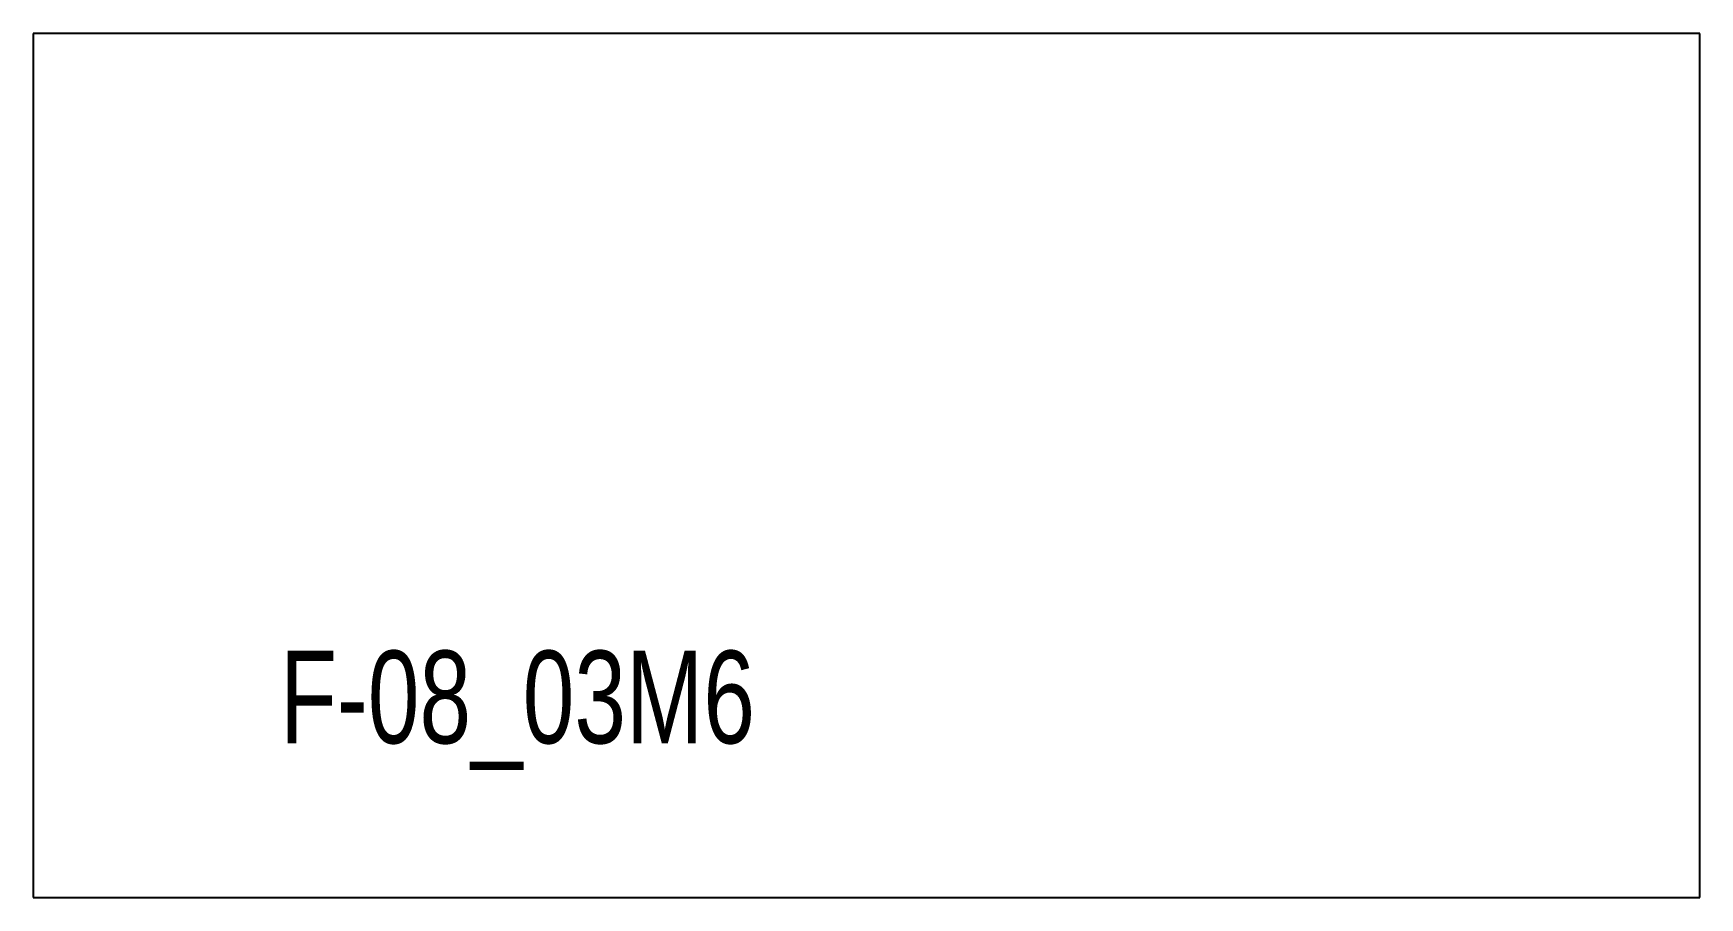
# Model space of a CAD drawing. Extents: x 0 to 13.5, y 0 to 7.
import ezdxf

# ---------------------------------------------------------------- set-up
doc = ezdxf.new("R2010")
doc.units = 0
doc.header["$MEASUREMENT"] = 0
doc.layers.add('BURN', color=1, linetype='CONTINUOUS')
doc.layers.add('SCRIBE', color=1, linetype='CONTINUOUS')

msp = doc.modelspace()

# ---------------------------------------------------------------- linework, layer by layer
at = {"layer": 'BURN'}
for p, q in [((13.5, 7), (0, 7)), ((0, 7), (0, 0)), ((13.5, 0), (13.5, 7)), ((0, 0), (13.5, 0))]:
    msp.add_line(p, q, dxfattribs=at)

# ---------------------------------------------------------------- texts
at = {"layer": 'SCRIBE', "width": 0.75}
msp.add_text('F-08_03M6', height=0.75, dxfattribs=at).set_placement((2, 1.25))

doc.saveas('drawing.dxf')
